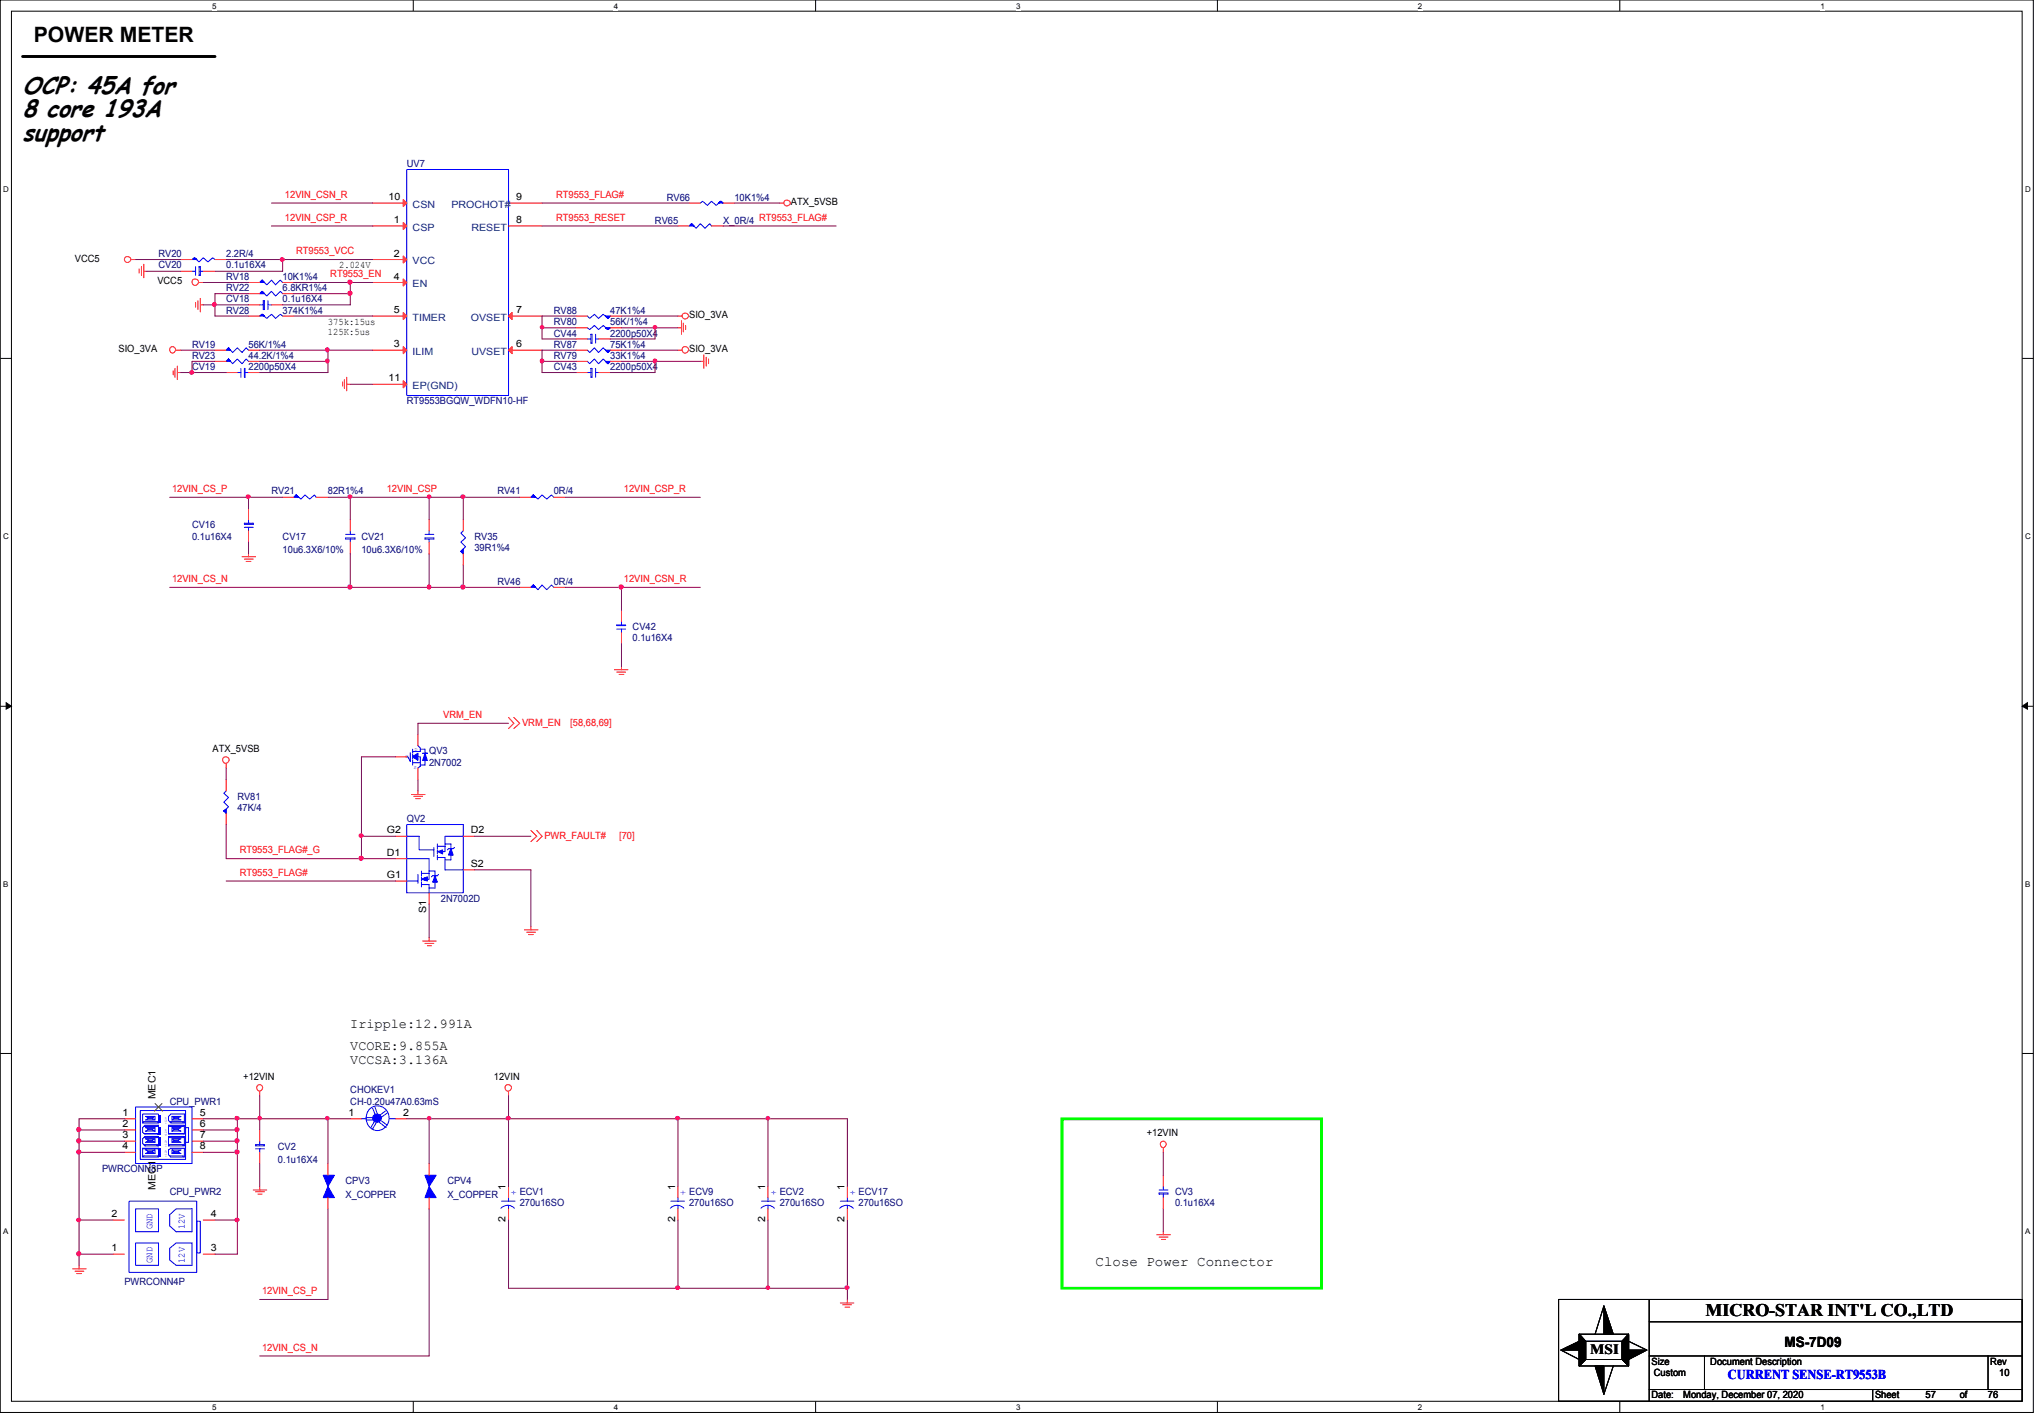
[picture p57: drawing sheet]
<svg xmlns="http://www.w3.org/2000/svg" width="294mm" height="204mm" viewBox="0 0 294 204" stroke-linecap="round" stroke-linejoin="round" font-family="sans-serif">
<defs><g id="words">
<g font-size="3.6">
<text x="3.3" y="13.5">OCP: 45A for</text>
<text x="3.3" y="16.8">8 core 193A</text>
<text x="3.3" y="20.2">support</text>
</g>
<text font-size="3" x="4.9" y="6.1">POWER METER</text>
<text font-size="2.5" x="245.5" y="189.3">MICRO-STAR INT'L CO.,LTD</text>
<g font-size="2">
<text x="157.7" y="182.1">Close Power Connector</text>
<text x="228.9" y="194.7">MSI</text>
<text x="256.8" y="193.7">MS-7D09</text>
</g>
<g font-size="1.9">
<text x="50.4" y="147.9">Iripple:12.991A</text>
<text x="50.4" y="151.1">VCORE:9.855A</text>
<text x="50.4" y="153.1">VCCSA:3.136A</text>
</g>
<text font-size="1.9" fill="#00f" x="248.7" y="198.4">CURRENT SENSE-RT9553B</text>
<g font-size="1.4" fill="#f00">
<text x="41" y="28.4">12VIN_CSN_R</text>
<text x="80" y="28.4">RT9553_FLAG#</text>
<text x="41" y="31.7">12VIN_CSP_R</text>
<text x="80" y="31.7">RT9553_RESET</text>
<text x="109.3" y="31.7">RT9553_FLAG#</text>
<text x="42.6" y="36.6">RT9553_VCC</text>
<text x="47.5" y="39.9">RT9553_EN</text>
<text x="24.8" y="70.8">12VIN_CS_P</text>
<text x="55.7" y="70.8">12VIN_CSP</text>
<text x="89.8" y="70.8">12VIN_CSP_R</text>
<text x="24.8" y="83.7">12VIN_CS_N</text>
<text x="89.8" y="83.7">12VIN_CSN_R</text>
<text x="63.8" y="103.3">VRM_EN</text>
<text x="75.1" y="104.5">VRM_EN</text>
<text x="82.1" y="104.5">[58,68,69]</text>
<text x="34.5" y="126">RT9553_FLAG#</text>
<text x="34.5" y="122.8">RT9553_FLAG#_G</text>
<text x="78.4" y="120.7">PWR_FAULT#</text>
<text x="89.1" y="120.7">[70]</text>
<text x="37.7" y="186.2">12VIN_CS_P</text>
<text x="37.7" y="194.3">12VIN_CS_N</text>
</g>
<g font-size="1.4">
<text x="55.9" y="28.8">10</text>
<text x="74.3" y="28.8">9</text>
<text x="113.8" y="29.5">ATX_5VSB</text>
<text x="56.7" y="32.1">1</text>
<text x="74.3" y="32.1">8</text>
<text x="10.8" y="37.7">VCC5</text>
<text x="22.6" y="40.9">VCC5</text>
<text x="48.8" y="38.6">2.024V</text>
<text x="56.7" y="36.9">2</text>
<text x="56.7" y="40.2">4</text>
<text x="47.2" y="46.7">375k:15us</text>
<text x="56.7" y="45">5</text>
<text x="74.3" y="45">7</text>
<text x="99.2" y="45.8">SIO_3VA</text>
<text x="17.1" y="50.6">SIO_3VA</text>
<text x="47.2" y="48.2">125K:5us</text>
<text x="56.7" y="50">3</text>
<text x="74.3" y="50">6</text>
<text x="99.2" y="50.6">SIO_3VA</text>
<text x="55.9" y="54.9">11</text>
<text x="30.6" y="108.2">ATX_5VSB</text>
<text x="55.7" y="119.9">G2</text>
<text x="67.8" y="119.9">D2</text>
<text x="55.7" y="123.1">D1</text>
<text x="67.8" y="124.7">S2</text>
<text x="55.7" y="126.3">G1</text>
<text x="61.3" y="131.4" transform="rotate(-90 61.3 131.4)">S1</text>
<text x="35" y="155.4">+12VIN</text>
<text x="71.1" y="155.4">12VIN</text>
<text x="17.6" y="160.5">1</text>
<text x="22.4" y="158.2" transform="rotate(-90 22.4 158.2)">MEC1</text>
<text x="28.7" y="160.5">5</text>
<text x="50.2" y="160.5">1</text>
<text x="58" y="160.5">2</text>
<text x="17.6" y="162.1">2</text>
<text x="17.6" y="163.7">3</text>
<text x="17.6" y="165.4">4</text>
<text x="28.7" y="162.1">6</text>
<text x="28.7" y="163.7">7</text>
<text x="28.7" y="165.4">8</text>
<text x="165.1" y="163.5">+12VIN</text>
<text x="22.4" y="171.2" transform="rotate(-90 22.4 171.2)">MEC1</text>
<text x="72.8" y="171.2" transform="rotate(-90 72.8 171.2)">1</text>
<text x="97.2" y="171.2" transform="rotate(-90 97.2 171.2)">1</text>
<text x="110.1" y="171.2" transform="rotate(-90 110.1 171.2)">1</text>
<text x="121.5" y="171.2" transform="rotate(-90 121.5 171.2)">1</text>
<text x="16" y="175.1">2</text>
<text x="30.3" y="175.1">4</text>
<text x="72.8" y="175.9" transform="rotate(-90 72.8 175.9)">2</text>
<text x="97.2" y="175.9" transform="rotate(-90 97.2 175.9)">2</text>
<text x="110.1" y="175.9" transform="rotate(-90 110.1 175.9)">2</text>
<text x="121.5" y="175.9" transform="rotate(-90 121.5 175.9)">2</text>
<text x="16" y="180">1</text>
<text x="30.3" y="180">3</text>
<text x="237.7" y="196.3">Size</text>
<text x="238" y="198">Custom</text>
<text x="246.2" y="196.3">Document Description</text>
<text x="286.5" y="196.3">Rev</text>
<text x="287.7" y="198">10</text>
<text x="237.7" y="201.2">Date:</text>
<text x="242.3" y="201.2">Monday, December 07, 2020</text>
<text x="269.9" y="201.2">Sheet</text>
<text x="277.2" y="201.2">57</text>
<text x="282.1" y="201.2">of</text>
<text x="286.1" y="201.2">76</text>
</g>
<g font-size="1.4" fill="#000080">
<text x="58.5" y="24">UV7</text>
<text x="96" y="28.9">RV66</text>
<text x="105.7" y="28.9">10K1%4</text>
<text x="94.3" y="32.2">RV65</text>
<text x="104.1" y="32.2">X_0R/4</text>
<text x="22.8" y="37">RV20</text>
<text x="22.8" y="38.6">CV20</text>
<text x="32.6" y="37">2.2R/4</text>
<text x="32.6" y="38.6">0.1u16X4</text>
<text x="32.6" y="41.9">RV22</text>
<text x="32.6" y="40.3">RV18</text>
<text x="40.7" y="41.9">6.8KR1%4</text>
<text x="40.7" y="40.3">10K1%4</text>
<text x="32.6" y="45.1">RV28</text>
<text x="32.6" y="43.5">CV18</text>
<text x="40.7" y="45.1">374K1%4</text>
<text x="40.7" y="43.5">0.1u16X4</text>
<text x="79.7" y="45.1">RV88</text>
<text x="79.7" y="46.7">RV80</text>
<text x="87.8" y="45.1">47K1%4</text>
<text x="87.8" y="46.7">56K/1%4</text>
<text x="27.6" y="51.6">RV23</text>
<text x="27.6" y="53.3">CV19</text>
<text x="27.6" y="50">RV19</text>
<text x="35.8" y="51.6">44.2K/1%4</text>
<text x="35.8" y="53.3">2200p50X4</text>
<text x="35.8" y="50">56K/1%4</text>
<text x="79.7" y="51.6">RV79</text>
<text x="79.7" y="50">RV87</text>
<text x="79.7" y="53.3">CV43</text>
<text x="79.7" y="48.4">CV44</text>
<text x="87.8" y="51.6">33K1%4</text>
<text x="87.8" y="50">75K1%4</text>
<text x="87.8" y="53.3">2200p50X4</text>
<text x="87.8" y="48.4">2200p50X4</text>
<text x="58.5" y="58.2">RT9553BGQW_WDFN10-HF</text>
<text x="39.1" y="71.1">RV21</text>
<text x="47.2" y="71.1">82R1%4</text>
<text x="71.6" y="71.1">RV41</text>
<text x="79.7" y="71.1">0R/4</text>
<text x="27.6" y="76">CV16</text>
<text x="27.6" y="77.6">0.1u16X4</text>
<text x="40.7" y="77.6">CV17</text>
<text x="52" y="77.6">CV21</text>
<text x="68.3" y="77.6">RV35</text>
<text x="40.7" y="79.6">10u6.3X6/10%</text>
<text x="52" y="79.6">10u6.3X6/10%</text>
<text x="68.3" y="79.2">39R1%4</text>
<text x="71.6" y="84.2">RV46</text>
<text x="79.7" y="84.2">0R/4</text>
<text x="91.1" y="90.7">CV42</text>
<text x="91.1" y="92.3">0.1u16X4</text>
<text x="61.8" y="108.5">QV3</text>
<text x="61.8" y="110.2">2N7002</text>
<text x="34.2" y="115.1">RV81</text>
<text x="34.2" y="116.7">47K/4</text>
<text x="58.5" y="118.3">QV2</text>
<text x="63.5" y="129.7">2N7002D</text>
<text x="24.4" y="158.9">CPU_PWR1</text>
<text x="50.4" y="157.3">CHOKEV1</text>
<text x="50.4" y="158.9">CH-0.20u47A0.63mS</text>
<text x="40" y="165.4">CV2</text>
<text x="40" y="167.4">0.1u16X4</text>
<text x="14.7" y="168.7">PWRCONN8P</text>
<text x="24.4" y="172">CPU_PWR2</text>
<text x="49.7" y="170.3">CPV3</text>
<text x="49.7" y="172.3">X_COPPER</text>
<text x="64.4" y="170.3">CPV4</text>
<text x="64.4" y="172.3">X_COPPER</text>
<text x="74.8" y="172">ECV1</text>
<text x="74.8" y="173.6">270u16SO</text>
<text x="99.2" y="172">ECV9</text>
<text x="99.2" y="173.6">270u16SO</text>
<text x="112.2" y="172">ECV2</text>
<text x="112.2" y="173.6">270u16SO</text>
<text x="123.6" y="172">ECV17</text>
<text x="123.6" y="173.6">270u16SO</text>
<text x="169.1" y="172">CV3</text>
<text x="169.1" y="173.6">0.1u16X4</text>
<text x="17.9" y="184.9">PWRCONN4P</text>
</g>
<g font-size="1.4" fill="#004080">
<text x="59.4" y="29.9">CSN</text>
<text x="65" y="29.9">PROCHOT#</text>
<text x="59.4" y="33.2">CSP</text>
<text x="67.9" y="33.2">RESET</text>
<text x="59.4" y="38">VCC</text>
<text x="59.4" y="41.3">EN</text>
<text x="59.4" y="46.1">TIMER</text>
<text x="67.8" y="46.1">OVSET</text>
<text x="59.4" y="51.1">ILIM</text>
<text x="67.9" y="51.1">UVSET</text>
<text x="59.4" y="56">EP(GND)</text>
</g>
<g font-size="1.4" fill="#00f">
<text x="73.5" y="171.2" transform="rotate(90 73.5 171.2)">+</text>
<text x="97.9" y="171.2" transform="rotate(90 97.9 171.2)">+</text>
<text x="111" y="171.2" transform="rotate(90 111 171.2)">+</text>
<text x="122.3" y="171.2" transform="rotate(90 122.3 171.2)">+</text>
<text x="22" y="176.9" transform="rotate(-90 22 176.9)">GND</text>
<text x="26.6" y="176.9" transform="rotate(-90 26.6 176.9)">12V</text>
<text x="22" y="181.7" transform="rotate(-90 22 181.7)">GND</text>
<text x="26.6" y="181.7" transform="rotate(-90 26.6 181.7)">12V</text>
</g>
<g font-size="1.1">
<text x="30.5" y="1.3">5</text>
<text x="88.3" y="1.3">4</text>
<text x="146.3" y="1.3">3</text>
<text x="204.1" y="1.3">2</text>
<text x="262" y="1.3">1</text>
<text x=".5" y="27.6">D</text>
<text x="291.5" y="27.6">D</text>
<text x=".5" y="77.6">C</text>
<text x="291.5" y="77.6">C</text>
<text x=".5" y="127.6">B</text>
<text x="291.5" y="127.6">B</text>
<text x=".5" y="177.5">A</text>
<text x="291.5" y="177.5">A</text>
<text x="30.5" y="202.9">5</text>
<text x="88.3" y="202.9">4</text>
<text x="146.3" y="202.9">3</text>
<text x="204.1" y="202.9">2</text>
<text x="262" y="202.9">1</text>
</g>
<g font-size=".8" fill="#00f">
<text x="58.4" y="109.1">G</text>
<text x="59.6" y="110.7">S</text>
<text x="59.6" y="108">D</text>
</g>
<g font-size=".4" fill="#00f">
<text x="24" y="161.7" transform="rotate(-90 24 161.7)">+12V</text>
<text x="24" y="166.5" transform="rotate(-90 24 166.5)">+12V</text>
<text x="24" y="165" transform="rotate(-90 24 165)">+12V</text>
<text x="24" y="163.5" transform="rotate(-90 24 163.5)">+12V</text>
</g>
</g></defs>
<path d="M0 0h292.7v203.2h-292.7zM1.6 1.6h289.4v200h-289.4z" fill="none" stroke="#000" stroke-width=".14"/>
<g fill="#fff">
<path d="M30.5 .3h.6v1.2h-.6z"/>
<path d="M30.5 201.9h.6v1.2h-.6z"/>
</g>
<path d="M59.5 0v1.6M59.5 201.6v1.6" fill="none" stroke="#000" stroke-width=".14"/>
<g fill="#fff">
<path d="M88.3 .3h.6v1.2h-.6z"/>
<path d="M88.3 201.9h.6v1.2h-.6z"/>
</g>
<path d="M117.4 0v1.6M117.4 201.6v1.6" fill="none" stroke="#000" stroke-width=".14"/>
<g fill="#fff">
<path d="M146.3 .3h.6v1.2h-.6z"/>
<path d="M146.3 201.9h.6v1.2h-.6z"/>
</g>
<path d="M175.2 0v1.6M175.2 201.6v1.6" fill="none" stroke="#000" stroke-width=".14"/>
<g fill="#fff">
<path d="M204.1 .3h.6v1.2h-.6z"/>
<path d="M204.1 201.9h.6v1.2h-.6z"/>
</g>
<path d="M233.1 0v1.6M233.1 201.6v1.6" fill="none" stroke="#000" stroke-width=".14"/>
<g fill="#fff">
<path d="M262 .3h.6v1.2h-.6z"/>
<path d="M262 201.9h.6v1.2h-.6z"/>
<path d="M.5 26.6h.7v1.3h-.7z"/>
<path d="M291.5 26.6h.7v1.3h-.7z"/>
<path d="M.5 76.5h.7v1.3h-.7z"/>
<path d="M291.5 76.5h.7v1.3h-.7z"/>
</g>
<path d="M0 51.6h1.6M291 51.6h1.7" fill="none" stroke="#000" stroke-width=".14"/>
<g fill="#fff">
<path d="M.5 126.6h.6v1.2h-.6z"/>
<path d="M291.5 126.6h.6v1.2h-.6z"/>
</g>
<path d="M0 101.6h1.6M.9 101.1l.7 .5-.7 .4zM291 101.6h1.7M291 101.6l.8-.5v.9z" fill="none" stroke="#000" stroke-width=".14"/>
<path d="M.9 101.1l.7 .5-.7 .4zM291 101.6l.8-.5v.9z" fill="#000"/>
<g fill="#fff">
<path d="M.5 176.5h.6v1.3h-.6z"/>
<path d="M291.5 176.5h.6v1.3h-.6z"/>
</g>
<g fill="none" stroke="#000" stroke-width=".14">
<path d="M0 151.6h1.6M291 151.6h1.7M224.3 186.9h66.7v14.7h-66.7zM224.7 194.2l2.6-1.2v1.2zM224.7 194.2l2.6 1.4M227.3 191.9l.9 1.1v2.6l-.9 .9zM227.3 191.9l.9 1.1M227.3 191.9h7.1v4.6h-7.1zM228.2 195.6l-.9 .9M228.2 193h5.3v2.6h-5.3zM229.6 196.5h1.2v4.1zM230.8 187.9l1.4 4h-1.4z"/>
<path d="M230.8 187.9l-1.2 4M232.2 196.5l-1.4 4.1M233.5 195.6l.9 .9M234.4 193l2.6 1.2M234.4 194.2h2.6l-2.6 1.4zM234.4 191.9v4.6l-.9-.9v-2.6zM234.4 191.9l-.9 1.1M237.4 199.9h53.6M237.4 195.1h53.6M237.4 190.2h53.6M237.4 186.9v14.7M245.3 195.1v4.8"/>
<path d="M269.5 199.9v1.7M286.1 195.1v4.8"/>
</g>
<path d="M152.9 161h37.3v24.3h-37.3z" fill="none" stroke="#0f0" stroke-width=".42"/>
<path d="M3.3 8.1h27.6" fill="none" stroke="#000" stroke-width=".42"/>
<g fill="none" stroke="#f00" stroke-width=".14">
<path d="M18.9 37.3h.6M20 38.7v.6M20.4 38.4v1.2M20.7 39h.4M20.7 38v2M112.2 29.2h.6M24.9 53.3v.6M25.2 53v1.3M25.4 50.4h.6M25.5 53.6h.5M25.5 52.7v1.9M28.1 43.5v.7"/>
<path d="M28.5 43.3v1.2M28.7 40.6h.5M28.8 43.9h.4M28.8 42.9v2M49.3 55v.5M49.6 54.6v1.3M49.9 55.3h.5M49.9 54.3v1.9M97.6 45.5h.6M97.6 50.4h.6M97.6 47.2h.5M98.1 46.1v2"/>
<path d="M98.3 46.5v1.3M98.7 46.8v.6M100.8 52h.5M101.3 51.1v1.9M101.6 51.4v1.3M102 51.6v.7M35.8 79.7v.4M34.8 80.1h2M35.2 80.4h1.2M35.4 80.8h.7M88.4 96.4h2M88.8 96.7h1.2"/>
<path d="M89.1 97h.7M89.4 95.9v.5M32.6 109.9v.6M59.2 114.3h2M59.6 114.6h1.2M59.8 114.9h.7M60.2 113.8v.5M73.2 103.2l.8 .9-.8 .7M74 103.2l.8 .9-.8 .7M76.4 119.5l.9 .8-.9 .8M77.3 119.5l.7 .8-.7 .8M60.8 135.4h2"/>
<path d="M61.2 135.7h1.2M61.5 136.1h.6M61.8 134.9v.5M75.5 133.8h1.9M75.8 134.1h1.3M76.1 134.5h.6M76.4 133.3v.5M37.4 157.1v.6M73.2 157.1v.6M36.4 171.2h2M36.8 171.5h1.3M37.1 171.8h.6"/>
<path d="M37.4 170.7v.5M166.5 177.6h1.9M166.8 178h1.3M167.2 178.3h.6M167.4 177.2v.4M167.4 165.2v.6M10.5 182.5h1.9M10.8 182.9h1.3M11 183.2h.7M11.4 182v.5M120.9 187.5h2M121.3 187.7h1.3"/>
<path d="M121.6 188h.7M122 186.9v.6"/>
<circle cx="18.4" cy="37.3" r=".45"/>
<circle cx="113.3" cy="29.2" r=".45"/>
<circle cx="24.8" cy="50.3" r=".45"/>
<circle cx="28.1" cy="40.6" r=".48"/>
<circle cx="98.6" cy="50.3" r=".48"/>
<circle cx="98.6" cy="45.5" r=".45"/>
<circle cx="32.5" cy="109.3" r=".48"/>
<circle cx="37.4" cy="156.5" r=".45"/>
<circle cx="73.1" cy="156.5" r=".48"/>
<circle cx="167.4" cy="164.6" r=".45"/>
</g>
<g fill="#000">
<path d="M224.7 194.2l2.6-1.2v1.2zM230.8 187.9l1.4 4h-1.4zM234.4 194.2h2.6l-2.6 1.4zM229.6 196.5h1.2v4.1z"/>
<path d="M227.3 191.9l.9 1.1v2.6l-.9 .9z" fill-rule="evenodd"/>
<path d="M227.3 191.9l.9 1.1v2.6l-.9 .9z" fill-rule="evenodd"/>
<path d="M227.3 191.9l.9 1.1v2.6l-.9 .9z" fill-rule="evenodd"/>
<path d="M234.4 191.9v4.6l-.9-.9v-2.6z" fill-rule="evenodd"/>
<path d="M234.4 191.9v4.6l-.9-.9v-2.6z" fill-rule="evenodd"/>
<path d="M234.4 191.9v4.6l-.9-.9v-2.6z" fill-rule="evenodd"/>
</g>
<path d="M32.6 52l.3-.4 .6 .7 .7-.7 .6 .7 .6-.7 .4 .4" fill="none" stroke="#00f" stroke-width=".14"/>
<path d="M32.9 51.6l.2 .4h-.5l.3-.4 .2 .4z" fill-rule="evenodd" fill="#00f"/>
<path d="M58.5 24.4h14.7v32.5h-14.7zM32.9 51.6l.2 .4h-.5l.3-.4 .2 .4z" fill="none" stroke="#00f" stroke-width=".14"/>
<path d="M30.9 52h1.7M35.8 52h1.6" fill="none" stroke="#f00" stroke-width=".14"/>
<path d="M58 28.7l.5 .5-.5 .5z" fill="#f00"/>
<path d="M53.6 29.2h4.9M58 28.7l.5 .5-.5 .5z" fill="none" stroke="#f00" stroke-width=".14"/>
<path d="M58 36.8l.5 .5-.5 .5z" fill="#f00"/>
<path d="M53.6 37.3h4.9M58 36.8l.5 .5-.5 .5z" fill="none" stroke="#f00" stroke-width=".14"/>
<path d="M58 32l.5 .5-.5 .5z" fill="#f00"/>
<path d="M53.6 32.5h4.9M58 32l.5 .5-.5 .5z" fill="none" stroke="#f00" stroke-width=".14"/>
<path d="M58 54.8l.5 .5-.5 .5z" fill="#f00"/>
<path d="M53.6 55.3h4.9M58 54.8l.5 .5-.5 .5z" fill="none" stroke="#f00" stroke-width=".14"/>
<path d="M73.2 50.4l.5-.5v1z" fill="#f00"/>
<path d="M73.2 32.5h4.8M73.2 50.4l.5-.5v1zM73.2 50.4h4.8" fill="none" stroke="#f00" stroke-width=".14"/>
<path d="M73.2 45.5l.5-.5v1z" fill="#f00"/>
<path d="M73.2 29.2h4.8M73.2 45.5l.5-.5v1zM73.2 45.5h4.8" fill="none" stroke="#f00" stroke-width=".14"/>
<path d="M58 40.1l.5 .5-.5 .5z" fill="#f00"/>
<path d="M53.6 40.6h4.9M58 40.1l.5 .5-.5 .5z" fill="none" stroke="#f00" stroke-width=".14"/>
<path d="M58 45l.5 .5-.5 .5z" fill="#f00"/>
<path d="M53.6 45.5h4.9M58 45l.5 .5-.5 .5z" fill="none" stroke="#f00" stroke-width=".14"/>
<path d="M58 49.9l.5 .5-.5 .5z" fill="#f00"/>
<path d="M53.6 50.4h4.9M58 49.9l.5 .5-.5 .5z" fill="none" stroke="#f00" stroke-width=".14"/>
<path d="M76.4 84.5l.3-.3 .7 .6 .6-.6 .7 .6 .7-.6 .3 .3" fill="none" stroke="#00f" stroke-width=".14"/>
<path d="M76.7 84.2l.4 .3h-.7l.3-.3 .4 .3z" fill-rule="evenodd" fill="#00f"/>
<path d="M42.3 71.5l.3-.3 .7 .6 .6-.6 .7 .6 .7-.6 .2 .3M76.7 84.2l.4 .3h-.7l.3-.3 .4 .3z" fill="none" stroke="#00f" stroke-width=".14"/>
<path d="M74.8 84.5h1.6M79.7 84.5h1.6" fill="none" stroke="#f00" stroke-width=".14"/>
<path d="M42.6 71.2l.4 .3h-.7l.3-.3 .4 .3z" fill-rule="evenodd" fill="#00f"/>
<path d="M42.6 71.2l.4 .3h-.7l.3-.3 .4 .3z" fill="none" stroke="#00f" stroke-width=".14"/>
<path d="M40.7 71.5h1.6M45.5 71.5h1.7" fill="none" stroke="#f00" stroke-width=".14"/>
<path d="M61.2 169.1h1.6l-1 1.6z" fill="#00f"/>
<path d="M61.2 169.1h1.6l-1 1.6z" fill="none" stroke="#00f" stroke-width=".14"/>
<path d="M61.8 170.7l1 1.6h-1.6z" fill="#00f"/>
<path d="M61.8 170.7l1 1.6h-1.6zM120.9 173.8a1.33 1.33 0 0 1 1.9 0M120.9 172.8h2M122 173.4v.5M122 172.3v.5" fill="none" stroke="#00f" stroke-width=".14"/>
<path d="M61.8 167.4v1.7M61.8 172.3v1.6M122 170.7v1.6M122 173.9v1.6" fill="none" stroke="#f00" stroke-width=".14"/>
<path d="M46.5 169.1h1.6l-.9 1.6z" fill="#00f"/>
<path d="M46.5 169.1h1.6l-.9 1.6z" fill="none" stroke="#00f" stroke-width=".14"/>
<path d="M47.2 170.7l.9 1.6h-1.6z" fill="#00f"/>
<path d="M47.2 170.7l.9 1.6h-1.6z" fill="none" stroke="#00f" stroke-width=".14"/>
<path d="M47.2 167.4v1.7M47.2 172.3v1.6" fill="none" stroke="#f00" stroke-width=".14"/>
<circle cx="54.3" cy="160.9" r=".62" fill="#00f"/>
<g fill="none" stroke="#00f" stroke-width=".14">
<path d="M53.2 159.6a1.74 1.74 0 0 1 2.7 .7 1.74 1.74 0 0 1-1.6 2.3 1.82 1.82 0 0 1-1.5-1.1 1.82 1.82 0 0 1 .4-1.9zM53.6 159.4l.4 .9M54 159.3l.3 1M55.6 159.8l-.9 .6M52 161h.7M52.7 160.8h.9M52.7 161.1h.9M54 161.2l-.6 1M54.1 161.5l-.5 .9M54.5 161.4l1.1 .8M54.8 161.2l1 .7M55.8 160.1l-1 .7"/>
<path d="M56.1 161h.8"/>
<circle cx="54.3" cy="160.9" r=".62"/>
</g>
<path d="M50.4 161h1.6M56.9 161h1.6" fill="none" stroke="#f00" stroke-width=".14"/>
<path d="M60.7 126.5l.8-.3v.5z" fill-rule="evenodd" fill="#00f"/>
<g fill="none" stroke="#00f" stroke-width=".14">
<path d="M58.5 120.3h1.8v2h2.1M58.5 126.7h1.7M58.5 123.5h3.3v2.1M60.2 125.8v1.3M60.7 125.6h1.1M60.7 127.3h1.1M60.7 126.5l.8-.3v.5zM60.7 126.2v.5M60.7 126.9v.7M60.7 125.3v.7M61.8 125.3h.8v2.5h-.8M61.8 125.6v.9h-.3"/>
<path d="M62.9 126h-.6l-.2 .2M64 123.4v1.7M64.9 121.4v2.3"/>
</g>
<path d="M62.9 122.5l.8-.2v.6z" fill-rule="evenodd" fill="#00f"/>
<path d="M62.4 121.9v1.3M62.9 122.5l.8-.2v.6zM62.9 122.3v.6M62.9 121.4v.7M62.9 123v.7M62.9 123.4h1.1M64 123.7h.9M64 120.3v2.2h-.3M64 121.4h.9M64.6 122.1l-.2 .2" fill="none" stroke="#00f" stroke-width=".14"/>
<path d="M64.9 122.1l.3 .9h-.6l.3-.9h.2z" fill-rule="evenodd" fill="#00f"/>
<path d="M62.9 121.8h1.1M64.9 122.1l.3 .9h-.6l.3-.9h.2zM65.4 121.9l-.2 .2h-.6" fill="none" stroke="#00f" stroke-width=".14"/>
<path d="M62.6 126l.3 .9h-.6l.3-.9h.2z" fill-rule="evenodd" fill="#00f"/>
<path d="M100.8 29.2l.3-.2 .7 .5 .6-.5 .7 .5 .7-.5 .3 .2M58.5 118.6h8.2v9.8h-8.2zM61.8 127.3v1.1M62.6 126l.3 .9h-.6l.3-.9h.2zM63.1 125.8l-.2 .2M64 120.3h2.7M64 125.1h2.7" fill="none" stroke="#00f" stroke-width=".14"/>
<path d="M56.9 120.3h1.6M56.9 123.5h1.6M56.9 126.7h1.6M61.8 128.4v1.7M66.7 125.1h1.6M66.7 120.3h1.6" fill="none" stroke="#f00" stroke-width=".14"/>
<path d="M103.4 29.2l.4-.2 .3 .2h-.7l.4-.2z" fill-rule="evenodd" fill="#00f"/>
<path d="M103.4 29.2l.4-.2 .3 .2h-.7l.4-.2zM37.4 42.2l.3-.3 .7 .7 .7-.7 .6 .7 .6-.7 .4 .3M72.1 173.8a1.33 1.33 0 0 1 1.9 0M72.2 172.8h1.9M73.2 173.4v.5M73.2 172.3v.5" fill="none" stroke="#00f" stroke-width=".14"/>
<path d="M99.2 29.2h1.6M104.1 29.2h1.6M73.2 170.7v1.6M73.2 173.9v1.6" fill="none" stroke="#f00" stroke-width=".14"/>
<path d="M37.7 41.9l.4 .3h-.7l.3-.3 .4 .3z" fill-rule="evenodd" fill="#00f"/>
<path d="M37.7 41.9l.4 .3h-.7l.3-.3 .4 .3zM61.2 76.9h1.2M61.2 77.4h1.2v.2h-1.2zM61.8 77.6v.4M61.8 76.4v.5M76.4 71.5l.3-.3 .7 .6 .6-.6 .7 .6 .7-.6 .3 .3" fill="none" stroke="#00f" stroke-width=".14"/>
<path d="M35.8 42.2h1.6M40.7 42.2h1.6M61.8 78v1.7M61.8 74.8v1.6" fill="none" stroke="#f00" stroke-width=".14"/>
<path d="M76.7 71.2l.4 .3h-.7l.3-.3 .4 .3z" fill-rule="evenodd" fill="#00f"/>
<path d="M84.5 45.5l.4 .3 .7-.6 .5 .6 .7-.6 .7 .6 .3-.3M76.7 71.2l.4 .3h-.7l.3-.3 .4 .3zM88.8 89.9h1.2v.1h-1.2zM88.8 90.5h1.2M89.4 89.4v.5M89.4 90.5v.5" fill="none" stroke="#00f" stroke-width=".14"/>
<path d="M74.8 71.5h1.6M79.7 71.5h1.6M89.4 87.8v1.6M89.4 91v1.6" fill="none" stroke="#f00" stroke-width=".14"/>
<path d="M87.2 45.5h.6l-.3 .3z" fill-rule="evenodd" fill="#00f"/>
<path d="M37.4 45.5l.3-.3 .7 .6 .7-.6 .6 .6 .6-.6 .4 .3M87.2 45.5h.6l-.3 .3zM109.5 173.8a1.33 1.33 0 0 1 2 0M109.6 172.8h1.9M110.5 173.4v.5M110.5 172.3v.5" fill="none" stroke="#00f" stroke-width=".14"/>
<path d="M82.9 45.5h1.6M87.8 45.5h1.6M110.5 170.7v1.6M110.5 173.9v1.6" fill="none" stroke="#f00" stroke-width=".14"/>
<path d="M37.4 45.5l.3-.3 .4 .3-.4-.3 .4 .3z" fill-rule="evenodd" fill="#00f"/>
<path d="M37.4 45.5l.3-.3 .4 .3-.4-.3 .4 .3zM84.5 52l.4 .3 .7-.7 .5 .7 .7-.7 .7 .7 .3-.3" fill="none" stroke="#00f" stroke-width=".14"/>
<path d="M35.8 45.5h1.6M40.7 45.5h1.6" fill="none" stroke="#f00" stroke-width=".14"/>
<path d="M87.2 52h.6l-.3 .3z" fill-rule="evenodd" fill="#00f"/>
<g fill="none" stroke="#00f" stroke-width=".14">
<path d="M87.2 52h.6l-.3 .3zM20.2 159.8h6.5v7h-6.5zM20.5 162.2l.4-.3h1.9v1.3h-1.9l-.4-.3zM20.5 165.2l.2 .1h1.9l.2-.1M20.5 161.5l.2-.1h1.9l.2 .1M20.5 166.5l.2-.2h1.9l.2 .2M20.5 160.3h2.3v1.2h-2.3zM20.5 165.2h2.3v1.3h-2.3zM20.7 163.1h1.9v.1M20.7 164.7h1.9v.1M20.9 163.5h1.9v1.3h-1.9l-.4-.3v-.7zM21.3 160.8l-.3-.2h1.3v.5h-1.3l.3-.1"/>
<path d="M21.3 162.6l-.3 .1h1.3M21.3 164.2l-.3 .1h1.3M21.3 165.8l-.3 .2h1.3M21.3 160.8h.7v.2h-.7zM21.3 162.4h.7v.2h-.7zM21.3 164h.7v.2h-.7zM21.3 165.6h.7v.2h-.7zM22 161l.3 .1M22 162.6l.3 .1M22 164.2l.3 .1M22 165.8l.3 .2M22.3 160.6l-.3 .2"/>
<path d="M22.3 162.2v.5M22.3 162.2l-.3 .2M22.3 163.8v.5M22.3 163.8l-.3 .2M22.3 165.4l-.3 .2M22.3 165.4v.6M22.3 162.2h-1.3l.3 .2M22.3 163.8h-1.3l.3 .2M22.3 165.4h-1.3l.3 .2M22.6 161.9v.2h-1.9M22.6 163.5v.2h-1.9M24.3 161.9l.1 .2h2l.1-.2"/>
<path d="M24.3 163.5l.1 .2h2l.1-.2M24.3 165.4l.3-.2h1.9v1.3h-1.9l-.3-.4zM24.3 163.2l.1-.1h2l.1 .1M24.3 164.8l.1-.1h2l.1 .1M24.3 161.9h2.2v1.3h-2.2zM24.3 163.5h2.2v1.4h-2.2zM24.4 166.3h2v.2M24.4 161.4h2v.1M24.6 160.3h1.9v1.2h-1.9l-.3-.3v-.6zM24.8 163.8h1.2l-.3 .2M24.8 160.6h1.2l-.3 .2M24.8 162.2h1.2l-.3 .2"/>
<path d="M24.8 165.4h1.2l-.3 .2M24.8 163.8v.5M24.8 160.6l.2 .2M24.8 162.2l.2 .2M24.8 165.4l.2 .2M24.8 162.2v.5M24.8 165.4v.6M24.8 163.8l.2 .2M24.8 160.6v.5M25 161l-.2 .1M25 162.6l-.2 .1M25 165.8l-.2 .2"/>
<path d="M25 164.2l-.2 .1M25 164h.7v.2h-.7zM25 165.6h.7v.2h-.7zM25 160.8h.7v.2h-.7zM25 162.4h.7v.2h-.7zM25.7 164.2l.3 .1h-1.2M25.7 161l.3 .1h-1.2M25.7 162.6l.3 .1h-1.2M25.7 165.8l.3 .2h-1.2"/>
</g>
<path d="M82.9 52h1.6M87.8 52h1.6" fill="none" stroke="#f00" stroke-width=".14"/>
<g fill="#00f">
<path d="M22.8 160.4h.4v1.1h-.4z"/>
<path d="M22.8 162.2h.4v1.1h-.4z"/>
<path d="M22.8 163.7h.4v1.2h-.4z"/>
<path d="M22.8 165.3h.4v1.2h-.4z"/>
</g>
<path d="M27.6 37.3l.4-.2 .7 .6 .5-.6 .7 .6 .7-.6 .3 .2M19.5 159.3h8.1v8.1h-8.1zM26.7 162.2h.4v2.1h-.4M166.8 171.6h1.3v.2h-1.3zM166.8 171.2h1.3M167.4 171.8v.5M167.4 170.7v.5" fill="none" stroke="#00f" stroke-width=".14"/>
<path d="M22.8 159.3h.1M17.9 161h1.6M17.9 162.6h1.6M17.9 164.2h1.6M17.9 165.8h1.6M27.6 161h1.6M27.6 162.6h1.6M27.6 164.2h1.6M27.6 165.8h1.6M167.4 172.3v1.6M167.4 169.1v1.6" fill="none" stroke="#f00" stroke-width=".14"/>
<path d="M22.3 158.8l1.1 1.1M23.3 158.8l-1.1 1.1" fill="none" stroke="#804000" stroke-width=".14"/>
<path d="M27.6 37.3l.4-.2 .3 .2-.3-.2 .3 .2z" fill-rule="evenodd" fill="#00f"/>
<path d="M27.6 37.3l.4-.2 .3 .2-.3-.2 .3 .2zM84.5 50.4l.4 .3 .7-.7 .5 .7 .7-.7 .7 .7 .3-.3" fill="none" stroke="#00f" stroke-width=".14"/>
<path d="M26 37.3h1.6M30.9 37.3h1.7" fill="none" stroke="#f00" stroke-width=".14"/>
<path d="M87.2 50.4h.6l-.3 .3z" fill-rule="evenodd" fill="#00f"/>
<path d="M37.4 40.6l.3-.3 .7 .7 .7-.7 .6 .7 .6-.7 .4 .3M87.2 50.4h.6l-.3 .3z" fill="none" stroke="#00f" stroke-width=".14"/>
<path d="M82.9 50.4h1.6M87.8 50.4h1.6" fill="none" stroke="#f00" stroke-width=".14"/>
<path d="M37.7 40.3l.4 .3h-.7l.3-.3 .4 .3z" fill-rule="evenodd" fill="#00f"/>
<path d="M27.6 39h.5M28.1 38.4v1.2M28.7 38.4h.1v1.2h-.1zM28.8 39h.4M37.7 40.3l.4 .3h-.7l.3-.3 .4 .3zM84.5 53.6h.5M85 53h.2v1.3h-.2zM85.7 53v1.3M85.7 53.6h.4M66.7 76.4l-.4 .3 .7 .7-.7 .6 .7 .7-.7 .6 .4 .4" fill="none" stroke="#00f" stroke-width=".14"/>
<path d="M26 39h1.6M29.2 39h1.7M35.8 40.6h1.6M40.7 40.6h1.6M82.9 53.6h1.6M86.1 53.6h1.7" fill="none" stroke="#f00" stroke-width=".14"/>
<path d="M66.3 79.3l.4-.3v.7l-.4-.4 .4-.3z" fill-rule="evenodd" fill="#00f"/>
<g fill="none" stroke="#00f" stroke-width=".14">
<path d="M32.6 50.4l.3-.4 .6 .7 .7-.7 .6 .7 .6-.7 .4 .4M34.2 53.6h.5M34.7 53v1.3M35.2 53h.1v1.3h-.1zM35.3 53.6h.5M49.7 76.9h1.4M49.7 77.4h1.4v.2h-1.4zM50.4 77.6v.4M50.4 76.4v.5M66.3 79.3l.4-.3v.7l-.4-.4 .4-.3zM18.6 172.8h9.7v10.3h-9.7zM19.5 178.8h3.3v3.2h-3.3z"/>
<path d="M19.5 173.9h3.3v3.3h-3.3zM24.4 179.6l1-.8h2.2v3.2h-2.2l-1-.7zM24.4 174.8l1-.9h2.2v3.3h-2.2l-1-.8zM28.3 175.7h.5v4.6h-.5zM36.8 165.3h1.3M36.8 164.7h1.3v.1h-1.3zM37.4 164.2v.5M37.4 165.3v.5M96.5 173.8a1.33 1.33 0 0 1 1.9 0M96.6 172.8h1.9M97.6 173.4v.5M97.6 172.3v.5"/>
</g>
<g fill="none" stroke="#f00" stroke-width=".14">
<path d="M32.6 53.6h1.6M35.8 53.6h1.6M50.4 78v1.7M50.4 74.8v1.6M66.7 79.7v1.6M66.7 74.8v1.6M16.3 175.5h1.6M22.8 172.3h.1M29.2 175.5h1.7M37.4 162.6v1.6M37.4 165.8v1.6M97.6 170.7v1.6"/>
<path d="M97.6 173.9v1.6M16.3 180.4h1.6M29.2 180.4h1.7"/>
</g>
<path d="M32.9 50l.2 .4h-.5l.3-.4 .2 .4z" fill-rule="evenodd" fill="#00f"/>
<path d="M99.2 32.5l.3-.3 .7 .7 .6-.7 .7 .7 .6-.7 .3 .3M32.9 50l.2 .4h-.5l.3-.4 .2 .4z" fill="none" stroke="#00f" stroke-width=".14"/>
<path d="M30.9 50.4h1.7M35.8 50.4h1.6" fill="none" stroke="#f00" stroke-width=".14"/>
<path d="M99.5 32.2l.4 .3h-.7l.3-.3 .4 .3z" fill-rule="evenodd" fill="#00f"/>
<path d="M99.5 32.2l.4 .3h-.7l.3-.3 .4 .3zM35.2 75.3h1.2v.1h-1.2zM35.2 75.9h1.2M35.8 74.8v.5M35.8 75.9v.5M32.6 113.8l-.4 .3 .7 .6-.7 .7 .7 .7-.7 .6 .4 .3" fill="none" stroke="#00f" stroke-width=".14"/>
<path d="M97.6 32.5h1.6M102.4 32.5h1.7M35.8 73.2v1.6M35.8 76.4v1.6" fill="none" stroke="#f00" stroke-width=".14"/>
<path d="M32.2 116.7l.4-.3v.6l-.4-.3 .4-.3z" fill-rule="evenodd" fill="#00f"/>
<path d="M37.4 43.9h.5M37.9 43.3h.2v1.2h-.2zM38.6 43.3v1.2M38.6 43.9h.5M84.5 48.8h.5M84.5 47.2l.4 .2 .7-.6 .5 .6 .7-.6 .7 .6 .3-.2M85 48.1h.2v1.3h-.2zM85.7 48.1v1.3M85.7 48.8h.4M32.2 116.7l.4-.3v.6l-.4-.3 .4-.3z" fill="none" stroke="#00f" stroke-width=".14"/>
<path d="M35.8 43.9h1.6M39.1 43.9h1.6M82.9 48.8h1.6M86.1 48.8h1.7M32.6 117v1.6M32.6 112.2v1.6" fill="none" stroke="#f00" stroke-width=".14"/>
<path d="M87.2 47.2h.6l-.3 .2z" fill-rule="evenodd" fill="#00f"/>
<path d="M87.2 47.2h.6l-.3 .2zM59.1 108.3v1.3l-.4-.7h-.2M59.4 109.7h1.1M59.4 107.8v.6M59.4 109.4v.7M60.2 107.3l.3 .3v.5h-1.1M60.2 108.9h.3v1.3l-.3 .3M60.5 110.1h.7M60.5 107.8h.7M60.8 108.4h.7" fill="none" stroke="#00f" stroke-width=".14"/>
<path d="M82.9 47.2h1.6M87.8 47.2h1.6" fill="none" stroke="#f00" stroke-width=".14"/>
<path d="M59.4 108.9l.8-.5v1z" fill-rule="evenodd" fill="#00f"/>
<path d="M59.4 108.9l.8-.5v1zM59.4 108.5v.7" fill="none" stroke="#00f" stroke-width=".14"/>
<path d="M61.2 108.4l.3 1h-.7l.4-1h.3z" fill-rule="evenodd" fill="#00f"/>
<path d="M60.8 108.4h.7M61.2 108.4l.3 1h-.7l.4-1h.3zM61.2 107.8v2.3" fill="none" stroke="#00f" stroke-width=".14"/>
<path d="M56.9 108.9h1.6M60.2 105.7v1.6M60.2 110.5v1.7" fill="none" stroke="#f00" stroke-width=".14"/>
<path d="M30.9 175.5h3.3v4.9" fill="none" stroke="#800040" stroke-width=".14"/>
<circle cx="34.1" cy="175.5" r=".28" fill="#f0f"/>
<circle cx="34.1" cy="175.5" r=".28" fill="none" stroke="#f0f" stroke-width=".14"/>
<path d="M30.9 180.4h3.3M73.2 185.3h24.4" fill="none" stroke="#800040" stroke-width=".14"/>
<circle cx="97.5" cy="185.3" r=".28" fill="#f0f"/>
<circle cx="97.5" cy="185.3" r=".28" fill="none" stroke="#f0f" stroke-width=".14"/>
<path d="M110.5 161h11.5" fill="none" stroke="#800040" stroke-width=".14"/>
<path d="M110.3 160.7l.2-.1 .3 .3-.3 .2-.2-.1z" fill-rule="evenodd" fill="#f0f"/>
<path d="M110.3 160.7l.2-.1 .3 .3-.3 .2-.2-.1z" fill="none" stroke="#f0f" stroke-width=".14"/>
<path d="M73.2 161h37.3" fill="none" stroke="#800040" stroke-width=".14"/>
<circle cx="73.2" cy="160.9" r=".28" fill="#f0f"/>
<circle cx="73.2" cy="160.9" r=".28" fill="none" stroke="#f0f" stroke-width=".14"/>
<circle cx="97.5" cy="160.9" r=".28" fill="#f0f"/>
<circle cx="97.5" cy="160.9" r=".28" fill="none" stroke="#f0f" stroke-width=".14"/>
<path d="M73.2 157.7v13M11.4 164.2h6.5M73.2 175.5v9.8M97.6 161v9.7M97.6 175.5v9.8M110.5 161v9.7M110.5 175.5v9.8M122 175.5v11.4M122 161v9.7M167.4 165.8v3.3M167.4 173.9v3.3M11.4 180.4v1.6" fill="none" stroke="#800040" stroke-width=".14"/>
<circle cx="11.3" cy="164.1" r=".31" fill="#f0f"/>
<circle cx="11.3" cy="164.1" r=".31" fill="none" stroke="#f0f" stroke-width=".14"/>
<path d="M34.2 162.6v1.6h-5" fill="none" stroke="#800040" stroke-width=".14"/>
<circle cx="34.1" cy="164.1" r=".31" fill="#f0f"/>
<circle cx="34.1" cy="164.1" r=".31" fill="none" stroke="#f0f" stroke-width=".14"/>
<path d="M11.4 162.6v1.6M34.2 161h3.2" fill="none" stroke="#800040" stroke-width=".14"/>
<circle cx="34.1" cy="160.9" r=".28" fill="#f0f"/>
<circle cx="34.1" cy="160.9" r=".28" fill="none" stroke="#f0f" stroke-width=".14"/>
<path d="M11.4 162.6h6.5" fill="none" stroke="#800040" stroke-width=".14"/>
<circle cx="11.3" cy="162.5" r=".31" fill="#f0f"/>
<circle cx="11.3" cy="162.5" r=".31" fill="none" stroke="#f0f" stroke-width=".14"/>
<path d="M11.4 161v1.6M37.4 161h9.8" fill="none" stroke="#800040" stroke-width=".14"/>
<path d="M46.9 160.7l.2-.1 .3 .3-.3 .2-.2-.1z" fill-rule="evenodd" fill="#f0f"/>
<path d="M46.9 160.7l.2-.1 .3 .3-.3 .2-.2-.1z" fill="none" stroke="#f0f" stroke-width=".14"/>
<path d="M37.2 160.7l.2-.1 .2 .3-.2 .2-.2-.1z" fill-rule="evenodd" fill="#f0f"/>
<path d="M37.2 160.7l.2-.1 .2 .3-.2 .2-.2-.1z" fill="none" stroke="#f0f" stroke-width=".14"/>
<path d="M37.4 157.7v3.3M11.4 164.2v1.6h6.5M11.4 161h6.5M29.2 161h5v1.6h-5M34.2 164.2v1.6h-5" fill="none" stroke="#800040" stroke-width=".14"/>
<circle cx="34.1" cy="162.5" r=".31" fill="#f0f"/>
<circle cx="34.1" cy="162.5" r=".31" fill="none" stroke="#f0f" stroke-width=".14"/>
<path d="M11.4 165.8v9.7h4.9" fill="none" stroke="#800040" stroke-width=".14"/>
<circle cx="11.3" cy="165.7" r=".31" fill="#f0f"/>
<circle cx="11.3" cy="165.7" r=".31" fill="none" stroke="#f0f" stroke-width=".14"/>
<path d="M34.2 165.8v9.7M58.5 161h3.3M11.4 180.4h4.9" fill="none" stroke="#800040" stroke-width=".14"/>
<circle cx="34.1" cy="165.7" r=".31" fill="#f0f"/>
<circle cx="34.1" cy="165.7" r=".31" fill="none" stroke="#f0f" stroke-width=".14"/>
<path d="M11.4 175.5v4.9" fill="none" stroke="#800040" stroke-width=".14"/>
<circle cx="11.4" cy="175.5" r=".28" fill="#f0f"/>
<circle cx="11.4" cy="175.5" r=".28" fill="none" stroke="#f0f" stroke-width=".14"/>
<circle cx="11.3" cy="180.4" r=".31" fill="#f0f"/>
<circle cx="11.3" cy="180.4" r=".31" fill="none" stroke="#f0f" stroke-width=".14"/>
<path d="M110.5 185.3h11.5" fill="none" stroke="#800040" stroke-width=".14"/>
<circle cx="121.9" cy="185.3" r=".28" fill="#f0f"/>
<circle cx="121.9" cy="185.3" r=".28" fill="none" stroke="#f0f" stroke-width=".14"/>
<path d="M110.3 185.1l.2-.1 .3 .3-.3 .2-.2-.1z" fill-rule="evenodd" fill="#f0f"/>
<path d="M110.3 185.1l.2-.1 .3 .3-.3 .2-.2-.1z" fill="none" stroke="#f0f" stroke-width=".14"/>
<path d="M47.2 161v6.4M61.8 161v6.4M97.6 185.3h12.9" fill="none" stroke="#800040" stroke-width=".14"/>
<path d="M61.5 160.7l.3-.1 .2 .3-.2 .2-.2-.1z" fill-rule="evenodd" fill="#f0f"/>
<path d="M61.5 160.7l.3-.1 .2 .3-.2 .2-.2-.1z" fill="none" stroke="#f0f" stroke-width=".14"/>
<path d="M24.4 71.5h11.4v1.7M35.8 71.5h4.9M35.8 78v1.7M50.4 79.7v4.8M47.2 173.9v13h-9.8M47.2 161h3.2M61.8 173.9v21.2h-24.4M61.8 161h11.4" fill="none" stroke="#800040" stroke-width=".14"/>
<circle cx="35.7" cy="71.5" r=".28" fill="#f0f"/>
<circle cx="35.7" cy="71.5" r=".28" fill="none" stroke="#f0f" stroke-width=".14"/>
<path d="M47.2 71.5h3.2M81.3 71.5h19.5M24.4 84.5h26" fill="none" stroke="#800040" stroke-width=".14"/>
<circle cx="50.4" cy="84.4" r=".31" fill="#f0f"/>
<circle cx="50.4" cy="84.4" r=".31" fill="none" stroke="#f0f" stroke-width=".14"/>
<path d="M50.4 71.5h11.4" fill="none" stroke="#800040" stroke-width=".14"/>
<circle cx="50.4" cy="71.5" r=".28" fill="#f0f"/>
<circle cx="50.4" cy="71.5" r=".28" fill="none" stroke="#f0f" stroke-width=".14"/>
<path d="M61.5 71.3l.3-.1 .2 .3-.2 .2-.2-.1z" fill-rule="evenodd" fill="#f0f"/>
<path d="M61.5 71.3l.3-.1 .2 .3-.2 .2-.2-.1z" fill="none" stroke="#f0f" stroke-width=".14"/>
<path d="M50.4 71.5v3.3M50.4 84.5h11.4M81.3 84.5h8.1" fill="none" stroke="#800040" stroke-width=".14"/>
<circle cx="61.7" cy="84.4" r=".28" fill="#f0f"/>
<circle cx="61.7" cy="84.4" r=".28" fill="none" stroke="#f0f" stroke-width=".14"/>
<path d="M32.6 118.6v4.9M32.6 110.5v1.7M56.9 108.9h-4.9v11.4M60.2 104.1v1.6M60.2 112.2v1.6M32.6 126.7h24.3M52 120.3v3.2h4.9M52 120.3h4.9M61.8 130.1v4.8M68.3 120.3h8.1M68.3 125.1h8.1" fill="none" stroke="#800040" stroke-width=".14"/>
<circle cx="52" cy="120.3" r=".28" fill="#f0f"/>
<circle cx="52" cy="120.3" r=".28" fill="none" stroke="#f0f" stroke-width=".14"/>
<path d="M32.6 123.5h19.4" fill="none" stroke="#800040" stroke-width=".14"/>
<circle cx="52" cy="123.5" r=".31" fill="#f0f"/>
<circle cx="52" cy="123.5" r=".31" fill="none" stroke="#f0f" stroke-width=".14"/>
<path d="M89.4 92.6v3.3M100.8 84.5h-11.4v3.3M60.2 104.1h13M76.4 125.1v8.2M37.4 161v1.6M37.4 167.4v3.3" fill="none" stroke="#800040" stroke-width=".14"/>
<circle cx="89.4" cy="84.4" r=".31" fill="#f0f"/>
<circle cx="89.4" cy="84.4" r=".31" fill="none" stroke="#f0f" stroke-width=".14"/>
<path d="M74.8 71.5h-8.1v3.3" fill="none" stroke="#800040" stroke-width=".14"/>
<circle cx="66.6" cy="71.5" r=".28" fill="#f0f"/>
<circle cx="66.6" cy="71.5" r=".28" fill="none" stroke="#f0f" stroke-width=".14"/>
<path d="M66.7 81.3v3.2h8.1" fill="none" stroke="#800040" stroke-width=".14"/>
<circle cx="66.6" cy="84.4" r=".31" fill="#f0f"/>
<circle cx="66.6" cy="84.4" r=".31" fill="none" stroke="#f0f" stroke-width=".14"/>
<path d="M19.5 37.3h6.5M32.6 37.3h8.1M39.1 29.2h14.5M39.1 32.5h14.5M78 29.2h21.2M78 32.5h19.6M104.1 32.5h16.3M105.7 29.2h6.5" fill="none" stroke="#800040" stroke-width=".14"/>
<circle cx="40.7" cy="37.4" r=".28" fill="#f0f"/>
<circle cx="40.7" cy="37.4" r=".28" fill="none" stroke="#f0f" stroke-width=".14"/>
<path d="M21.1 39h4.9M53.6 37.3h-12.9v1.7h-9.8M29.2 40.6h6.6M42.3 40.6h8.1v1.6" fill="none" stroke="#800040" stroke-width=".14"/>
<circle cx="50.4" cy="42.2" r=".31" fill="#f0f"/>
<circle cx="50.4" cy="42.2" r=".31" fill="none" stroke="#f0f" stroke-width=".14"/>
<path d="M50.4 40.6h3.2" fill="none" stroke="#800040" stroke-width=".14"/>
<circle cx="50.4" cy="40.6" r=".31" fill="#f0f"/>
<circle cx="50.4" cy="40.6" r=".31" fill="none" stroke="#f0f" stroke-width=".14"/>
<path d="M35.8 42.2h-4.9v1.7h-1.7M42.3 42.2h8.1v1.7" fill="none" stroke="#800040" stroke-width=".14"/>
<circle cx="30.8" cy="43.8" r=".28" fill="#f0f"/>
<circle cx="30.8" cy="43.8" r=".28" fill="none" stroke="#f0f" stroke-width=".14"/>
<path d="M35.8 43.9h-4.9v1.6h4.9M40.7 43.9h9.7M42.3 45.5h11.3M78 47.2h4.9M78 47.2v1.6M82.9 45.5h-4.9v1.7M89.4 45.5h8.2" fill="none" stroke="#800040" stroke-width=".14"/>
<path d="M77.8 46.9l.2-.1 .3 .3-.3 .2-.2-.1z" fill-rule="evenodd" fill="#f0f"/>
<path d="M77.8 46.9l.2-.1 .3 .3-.3 .2-.2-.1z" fill="none" stroke="#f0f" stroke-width=".14"/>
<path d="M89.4 47.2h4.9" fill="none" stroke="#800040" stroke-width=".14"/>
<path d="M94 46.9l.3-.1 .2 .3-.2 .2-.2-.1z" fill-rule="evenodd" fill="#f0f"/>
<path d="M94 46.9l.3-.1 .2 .3-.2 .2-.2-.1z" fill="none" stroke="#f0f" stroke-width=".14"/>
<path d="M26 50.4h4.9M37.4 50.4h9.8M78 48.8h4.9M97.6 47.2h-3.3v1.6h-6.5" fill="none" stroke="#800040" stroke-width=".14"/>
<circle cx="47.1" cy="50.3" r=".28" fill="#f0f"/>
<circle cx="47.1" cy="50.3" r=".28" fill="none" stroke="#f0f" stroke-width=".14"/>
<path d="M30.9 52h-3.3v1.6M53.6 50.4h-6.4v1.6M82.9 50.4h-4.9v1.6M89.4 50.4h8.2" fill="none" stroke="#800040" stroke-width=".14"/>
<circle cx="27.6" cy="53.6" r=".28" fill="#f0f"/>
<circle cx="27.6" cy="53.6" r=".28" fill="none" stroke="#f0f" stroke-width=".14"/>
<path d="M37.4 52h9.8v1.6" fill="none" stroke="#800040" stroke-width=".14"/>
<circle cx="47.1" cy="51.9" r=".28" fill="#f0f"/>
<circle cx="47.1" cy="51.9" r=".28" fill="none" stroke="#f0f" stroke-width=".14"/>
<path d="M78 52v1.6" fill="none" stroke="#800040" stroke-width=".14"/>
<circle cx="78" cy="51.9" r=".28" fill="#f0f"/>
<circle cx="78" cy="51.9" r=".28" fill="none" stroke="#f0f" stroke-width=".14"/>
<path d="M78 52h4.9M89.4 52h4.9v1.6" fill="none" stroke="#800040" stroke-width=".14"/>
<circle cx="94.2" cy="51.9" r=".28" fill="#f0f"/>
<circle cx="94.2" cy="51.9" r=".28" fill="none" stroke="#f0f" stroke-width=".14"/>
<path d="M26 53.6h6.6M37.4 53.6h9.8M50.4 55.3h3.2M78 53.6h4.9M87.8 53.6h6.5M94.3 52h6.5M61.8 79.7v4.8h4.9M66.7 71.5h-4.9v3.3" fill="none" stroke="#800040" stroke-width=".14"/>
<circle cx="34.1" cy="175.5" r=".28" fill="#f0f"/>
<circle cx="34.1" cy="175.5" r=".28" fill="none" stroke="#f0f" stroke-width=".14"/>
<circle cx="97.5" cy="185.3" r=".28" fill="#f0f"/>
<circle cx="97.5" cy="185.3" r=".28" fill="none" stroke="#f0f" stroke-width=".14"/>
<path d="M110.3 160.7l.2-.1 .3 .3-.3 .2-.2-.1z" fill-rule="evenodd" fill="#f0f"/>
<path d="M110.3 160.7l.2-.1 .3 .3-.3 .2-.2-.1z" fill="none" stroke="#f0f" stroke-width=".14"/>
<circle cx="73.2" cy="160.9" r=".28" fill="#f0f"/>
<circle cx="73.2" cy="160.9" r=".28" fill="none" stroke="#f0f" stroke-width=".14"/>
<circle cx="97.5" cy="160.9" r=".28" fill="#f0f"/>
<circle cx="97.5" cy="160.9" r=".28" fill="none" stroke="#f0f" stroke-width=".14"/>
<circle cx="11.3" cy="164.1" r=".31" fill="#f0f"/>
<circle cx="11.3" cy="164.1" r=".31" fill="none" stroke="#f0f" stroke-width=".14"/>
<circle cx="34.1" cy="164.1" r=".31" fill="#f0f"/>
<circle cx="34.1" cy="164.1" r=".31" fill="none" stroke="#f0f" stroke-width=".14"/>
<circle cx="34.1" cy="160.9" r=".28" fill="#f0f"/>
<circle cx="34.1" cy="160.9" r=".28" fill="none" stroke="#f0f" stroke-width=".14"/>
<circle cx="11.3" cy="162.5" r=".31" fill="#f0f"/>
<circle cx="11.3" cy="162.5" r=".31" fill="none" stroke="#f0f" stroke-width=".14"/>
<path d="M46.9 160.7l.2-.1 .3 .3-.3 .2-.2-.1z" fill-rule="evenodd" fill="#f0f"/>
<path d="M46.9 160.7l.2-.1 .3 .3-.3 .2-.2-.1z" fill="none" stroke="#f0f" stroke-width=".14"/>
<path d="M37.2 160.7l.2-.1 .2 .3-.2 .2-.2-.1z" fill-rule="evenodd" fill="#f0f"/>
<path d="M37.2 160.7l.2-.1 .2 .3-.2 .2-.2-.1z" fill="none" stroke="#f0f" stroke-width=".14"/>
<circle cx="34.1" cy="162.5" r=".31" fill="#f0f"/>
<circle cx="34.1" cy="162.5" r=".31" fill="none" stroke="#f0f" stroke-width=".14"/>
<circle cx="11.3" cy="165.7" r=".31" fill="#f0f"/>
<circle cx="11.3" cy="165.7" r=".31" fill="none" stroke="#f0f" stroke-width=".14"/>
<circle cx="34.1" cy="165.7" r=".31" fill="#f0f"/>
<circle cx="34.1" cy="165.7" r=".31" fill="none" stroke="#f0f" stroke-width=".14"/>
<circle cx="11.4" cy="175.5" r=".28" fill="#f0f"/>
<circle cx="11.4" cy="175.5" r=".28" fill="none" stroke="#f0f" stroke-width=".14"/>
<circle cx="11.3" cy="180.4" r=".31" fill="#f0f"/>
<circle cx="11.3" cy="180.4" r=".31" fill="none" stroke="#f0f" stroke-width=".14"/>
<circle cx="121.9" cy="185.3" r=".28" fill="#f0f"/>
<circle cx="121.9" cy="185.3" r=".28" fill="none" stroke="#f0f" stroke-width=".14"/>
<path d="M110.3 185.1l.2-.1 .3 .3-.3 .2-.2-.1z" fill-rule="evenodd" fill="#f0f"/>
<path d="M110.3 185.1l.2-.1 .3 .3-.3 .2-.2-.1z" fill="none" stroke="#f0f" stroke-width=".14"/>
<path d="M61.5 160.7l.3-.1 .2 .3-.2 .2-.2-.1z" fill-rule="evenodd" fill="#f0f"/>
<path d="M61.5 160.7l.3-.1 .2 .3-.2 .2-.2-.1z" fill="none" stroke="#f0f" stroke-width=".14"/>
<circle cx="35.7" cy="71.5" r=".28" fill="#f0f"/>
<circle cx="35.7" cy="71.5" r=".28" fill="none" stroke="#f0f" stroke-width=".14"/>
<circle cx="50.4" cy="84.4" r=".31" fill="#f0f"/>
<circle cx="50.4" cy="84.4" r=".31" fill="none" stroke="#f0f" stroke-width=".14"/>
<circle cx="50.4" cy="71.5" r=".28" fill="#f0f"/>
<circle cx="50.4" cy="71.5" r=".28" fill="none" stroke="#f0f" stroke-width=".14"/>
<path d="M61.5 71.3l.3-.1 .2 .3-.2 .2-.2-.1z" fill-rule="evenodd" fill="#f0f"/>
<path d="M61.5 71.3l.3-.1 .2 .3-.2 .2-.2-.1z" fill="none" stroke="#f0f" stroke-width=".14"/>
<circle cx="61.7" cy="84.4" r=".28" fill="#f0f"/>
<circle cx="61.7" cy="84.4" r=".28" fill="none" stroke="#f0f" stroke-width=".14"/>
<circle cx="52" cy="120.3" r=".28" fill="#f0f"/>
<circle cx="52" cy="120.3" r=".28" fill="none" stroke="#f0f" stroke-width=".14"/>
<circle cx="52" cy="123.5" r=".31" fill="#f0f"/>
<circle cx="52" cy="123.5" r=".31" fill="none" stroke="#f0f" stroke-width=".14"/>
<circle cx="89.4" cy="84.4" r=".31" fill="#f0f"/>
<circle cx="89.4" cy="84.4" r=".31" fill="none" stroke="#f0f" stroke-width=".14"/>
<circle cx="66.6" cy="71.5" r=".28" fill="#f0f"/>
<circle cx="66.6" cy="71.5" r=".28" fill="none" stroke="#f0f" stroke-width=".14"/>
<circle cx="66.6" cy="84.4" r=".31" fill="#f0f"/>
<circle cx="66.6" cy="84.4" r=".31" fill="none" stroke="#f0f" stroke-width=".14"/>
<circle cx="40.7" cy="37.4" r=".28" fill="#f0f"/>
<circle cx="40.7" cy="37.4" r=".28" fill="none" stroke="#f0f" stroke-width=".14"/>
<circle cx="50.4" cy="42.2" r=".31" fill="#f0f"/>
<circle cx="50.4" cy="42.2" r=".31" fill="none" stroke="#f0f" stroke-width=".14"/>
<circle cx="50.4" cy="40.6" r=".31" fill="#f0f"/>
<circle cx="50.4" cy="40.6" r=".31" fill="none" stroke="#f0f" stroke-width=".14"/>
<circle cx="30.8" cy="43.8" r=".28" fill="#f0f"/>
<circle cx="30.8" cy="43.8" r=".28" fill="none" stroke="#f0f" stroke-width=".14"/>
<path d="M77.8 46.9l.2-.1 .3 .3-.3 .2-.2-.1z" fill-rule="evenodd" fill="#f0f"/>
<path d="M77.8 46.9l.2-.1 .3 .3-.3 .2-.2-.1z" fill="none" stroke="#f0f" stroke-width=".14"/>
<path d="M94 46.9l.3-.1 .2 .3-.2 .2-.2-.1z" fill-rule="evenodd" fill="#f0f"/>
<path d="M94 46.9l.3-.1 .2 .3-.2 .2-.2-.1z" fill="none" stroke="#f0f" stroke-width=".14"/>
<circle cx="47.1" cy="50.3" r=".28" fill="#f0f"/>
<circle cx="47.1" cy="50.3" r=".28" fill="none" stroke="#f0f" stroke-width=".14"/>
<circle cx="27.6" cy="53.6" r=".28" fill="#f0f"/>
<circle cx="27.6" cy="53.6" r=".28" fill="none" stroke="#f0f" stroke-width=".14"/>
<circle cx="47.1" cy="51.9" r=".28" fill="#f0f"/>
<circle cx="47.1" cy="51.9" r=".28" fill="none" stroke="#f0f" stroke-width=".14"/>
<circle cx="78" cy="51.9" r=".28" fill="#f0f"/>
<circle cx="78" cy="51.9" r=".28" fill="none" stroke="#f0f" stroke-width=".14"/>
<circle cx="94.2" cy="51.9" r=".28" fill="#f0f"/>
<circle cx="94.2" cy="51.9" r=".28" fill="none" stroke="#f0f" stroke-width=".14"/>
<use href="#words"/>
</svg>
